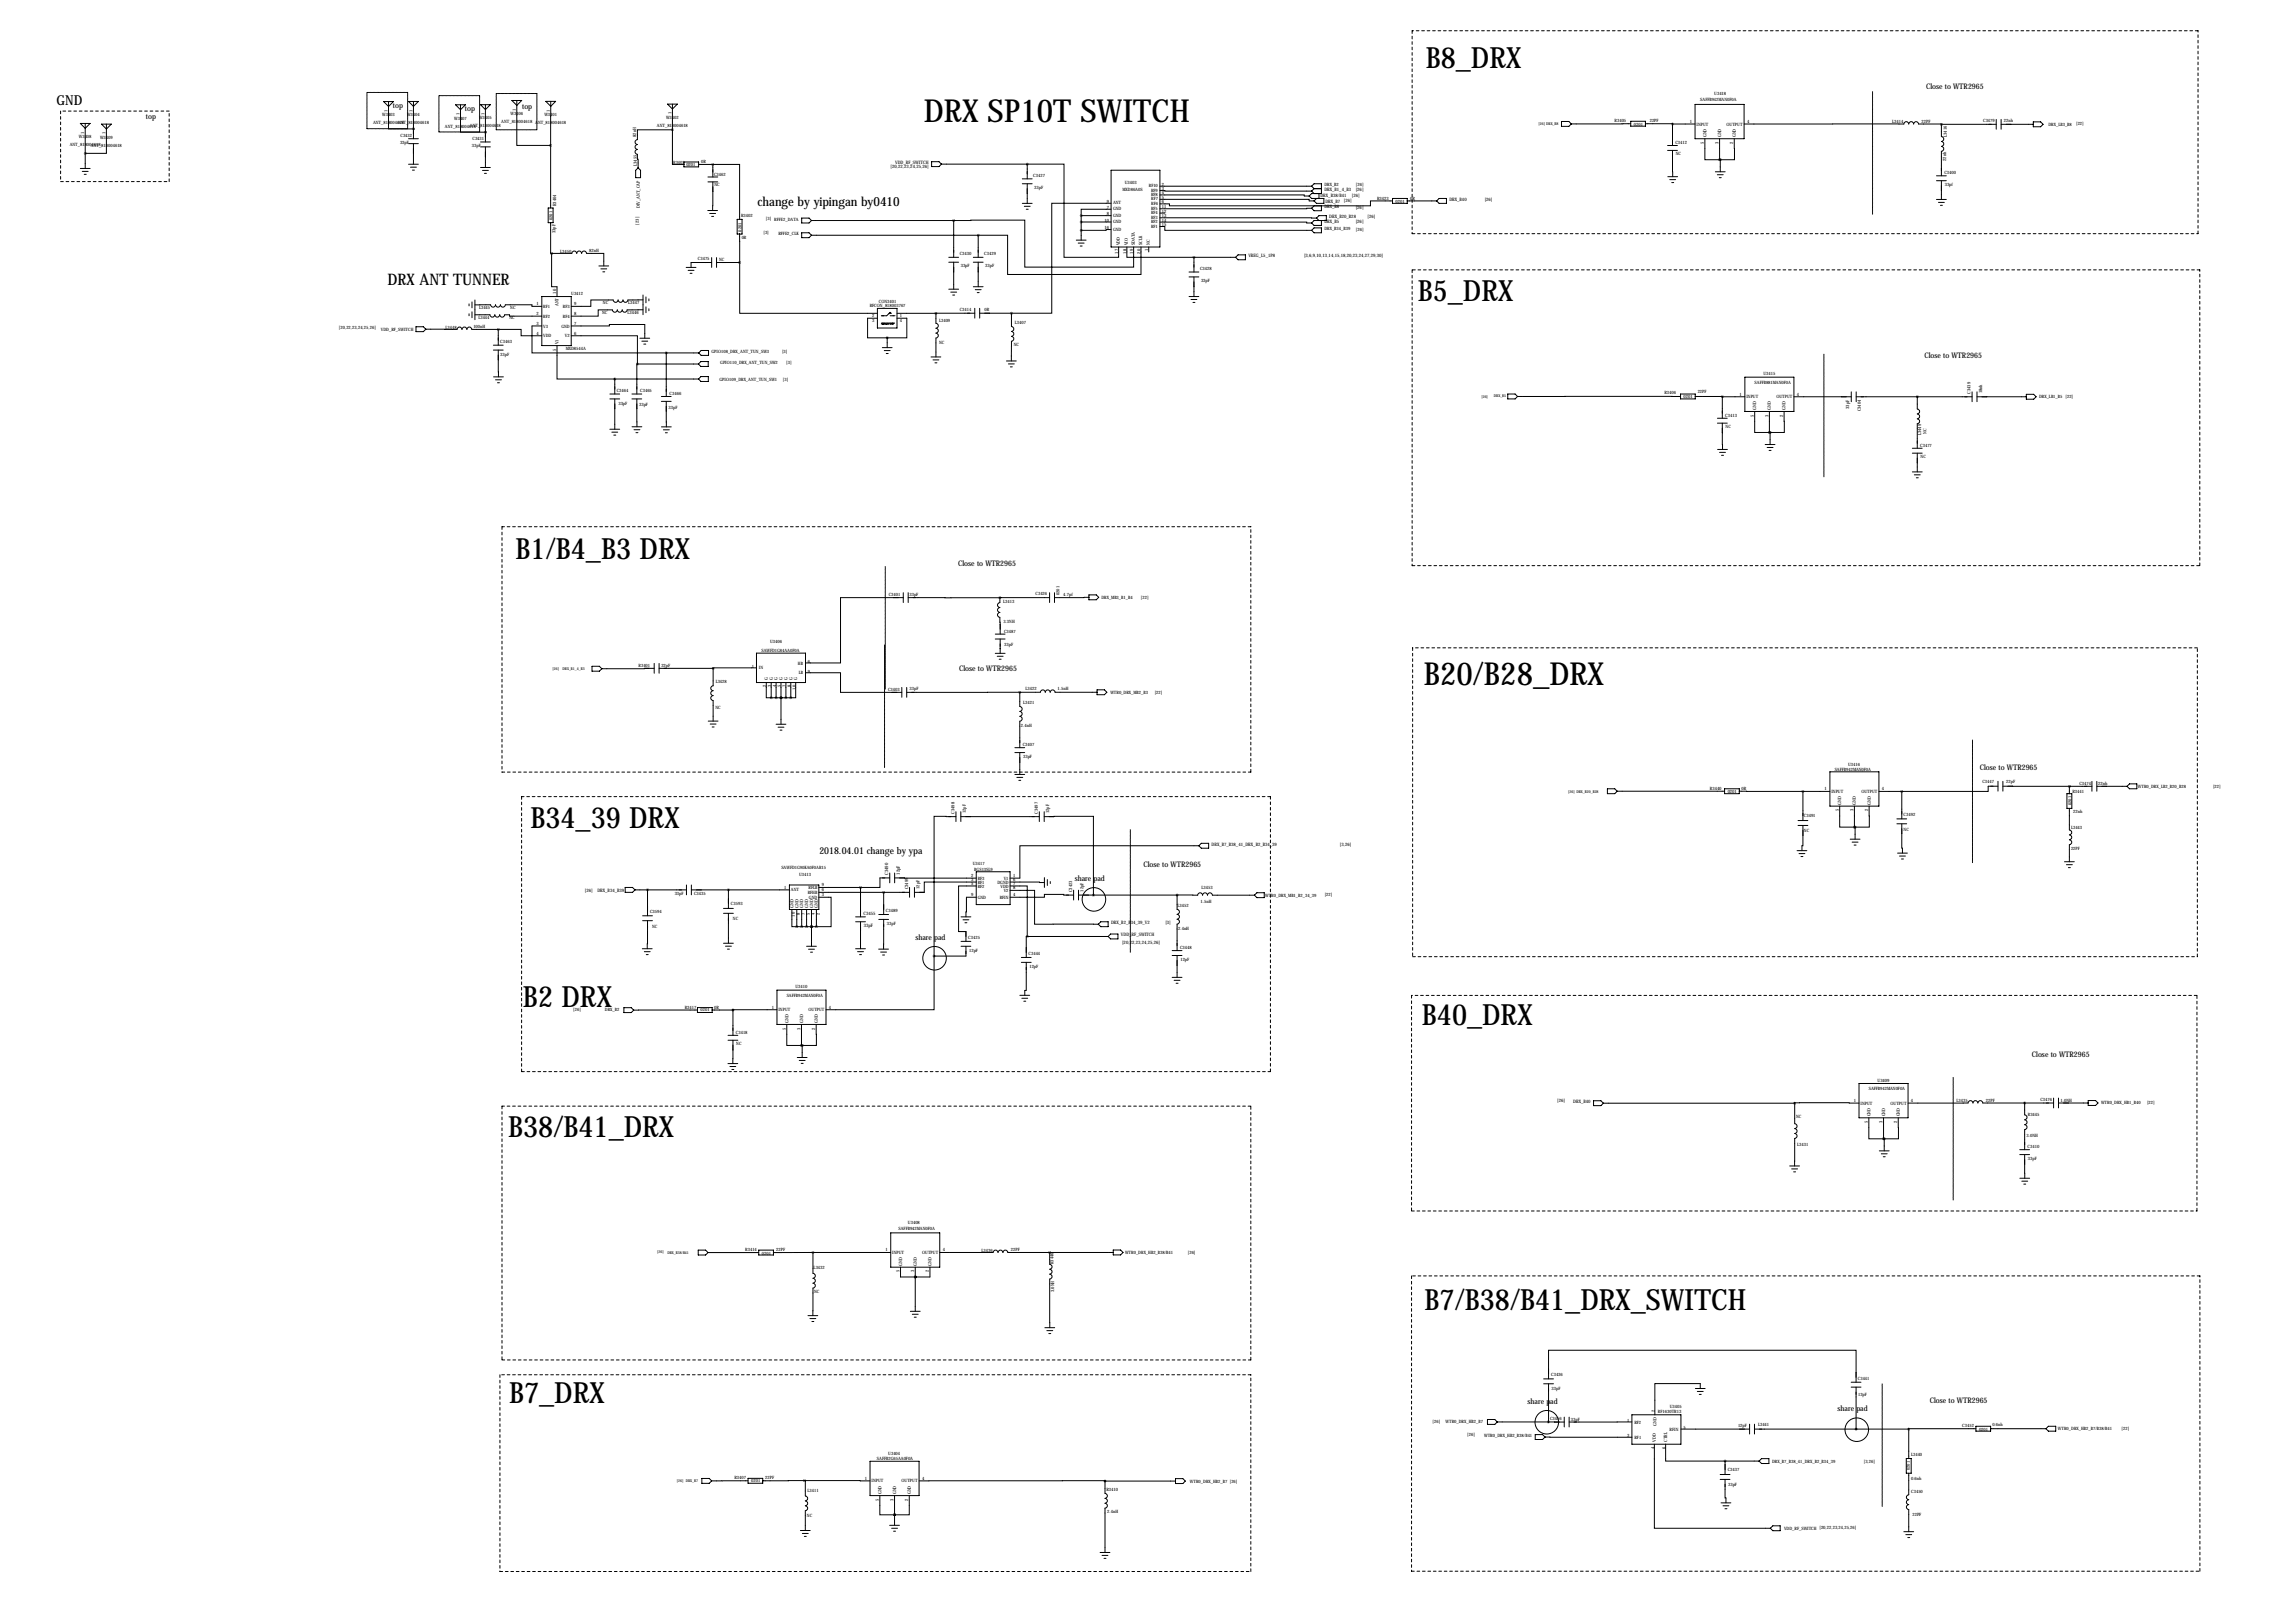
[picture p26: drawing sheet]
<svg xmlns="http://www.w3.org/2000/svg" width="1189mm" height="841mm" viewBox="0 0 1189 841" stroke-linecap="round" stroke-linejoin="round" font-family="sans-serif">
<defs><g id="words">
<g font-size="16.5">
<text x="479" y="63">DRX SP10T SWITCH</text>
<text x="738" y="355">B20/B28_DRX</text>
</g>
<g font-size="15.1">
<text x="739" y="35">B8_DRX</text>
<text x="734" y="156">B5_DRX</text>
<text x="267" y="290">B1/B4_B3 DRX</text>
<text x="275" y="429">B34_39 DRX</text>
<text x="271" y="521">B2 DRX</text>
<text x="737" y="531">B40_DRX</text>
<text x="263" y="589">B38/B41_DRX</text>
<text x="738" y="679">B7/B38/B41_DRX_SWITCH</text>
<text x="264" y="727">B7_DRX</text>
</g>
<text font-size="8.2" x="201" y="148">DRX ANT TUNNER</text>
<text font-size="7.1" x="29" y="55">GND</text>
<text font-size="6.6" x="392" y="107">change by yipingan by0410</text>
<text font-size="4.9" x="424" y="442">2018.04.01 change by ypa</text>
<g font-size="4">
<text x="998" y="46">Close to WTR2965</text>
<text x="204" y="56">top</text>
<text x="241" y="57">top</text>
<text x="271" y="56">top</text>
<text x="76" y="62">top</text>
<text x="997" y="186">Close to WTR2965</text>
<text x="496" y="293">Close to WTR2965</text>
<text x="497" y="347">Close to WTR2965</text>
<text x="1026" y="399">Close to WTR2965</text>
<text x="592" y="449">Close to WTR2965</text>
<text x="557" y="456">share pad</text>
<text x="474" y="487">share pad</text>
<text x="1053" y="548">Close to WTR2965</text>
<text x="791" y="727">share pad</text>
<text x="952" y="731">share pad</text>
<text x="1000" y="727">Close to WTR2965</text>
</g>
<g font-size="2.4">
<text x="461" y="87">[20,22,23,24,25,26]</text>
<text x="464" y="85">VDD_RF_SWITCH</text>
<text x="686" y="99">DRX_B1_4_B3</text>
<text x="702" y="99">[26]</text>
<text x="684" y="102">DRX_B38/B41</text>
<text x="686" y="108">DRX_B8</text>
<text x="687" y="105">DRX_B7 [26]</text>
<text x="700" y="102">[26]</text>
<text x="751" y="104">DRX_B40</text>
<text x="769" y="104">[26]</text>
<text x="689" y="113">DRX_B20_B28</text>
<text x="702" y="108">[26]</text>
<text x="708" y="113">[26]</text>
<text x="686" y="115">DRX_B5</text>
<text x="702" y="116">[26]</text>
<text x="647" y="133">VREG_L5_1P8</text>
<text x="676" y="133">[3,6,9,10,13,14,15,18,20,23,24,27,29,30]</text>
<text x="694" y="438">[3,26]</text>
<text x="628" y="438">DRX_B7_B38_41_DRX_B2_B34_39</text>
<text x="460" y="453" transform="rotate(-90 460 453)">C3490</text>
<text x="466" y="453" transform="rotate(-90 466 453)">12pF</text>
<text x="303" y="462">[26]</text>
<text x="309" y="462">DRX_B34_B39</text>
<text x="447" y="474">C3455</text>
<text x="576" y="479">DRX_B2_B34_39_V2</text>
<text x="604" y="478">[3]</text>
<text x="447" y="480">33pF</text>
<text x="581" y="485">VDD_RF_SWITCH</text>
<text x="581" y="489">[20,22,23,24,25,26]</text>
<text x="807" y="571">[26]</text>
<text x="815" y="571">DRX_B40</text>
</g>
<g font-size="2.3">
<text x="881" y="52">SAFFB942MAN0F0A</text>
<text x="888" y="49">U3418</text>
<text x="201" y="58" transform="rotate(-90 201 58)">1</text>
<text x="214" y="58" transform="rotate(-90 214 58)">1</text>
<text x="238" y="60" transform="rotate(-90 238 60)">1</text>
<text x="251" y="59" transform="rotate(-90 251 59)">1</text>
<text x="264" y="60">W3406</text>
<text x="267" y="57" transform="rotate(-90 267 57)">1</text>
<text x="285" y="58" transform="rotate(-90 285 58)">1</text>
<text x="348" y="59" transform="rotate(-90 348 59)">1</text>
<text x="193" y="64">ANT_818004618</text>
<text x="198" y="60">W3403</text>
<text x="206" y="64">ANT_818004618</text>
<text x="211" y="60">W3404</text>
<text x="235" y="62">W3407</text>
<text x="248" y="62">W3405</text>
<text x="260" y="64">ANT_818004618 ANT_818004618</text>
<text x="282" y="60">W3401</text>
<text x="340" y="66">ANT_818004618</text>
<text x="345" y="62">W3402</text>
<text x="836" y="63">R3405</text>
<text x="846" y="65">0201</text>
<text x="855" y="63">22PF</text>
<text x="875" y="64">1</text>
<text x="879" y="65">INPUT</text>
<text x="894" y="65">OUTPUT</text>
<text x="905" y="64">4</text>
<text x="980" y="64">L3414</text>
<text x="995" y="64">22PF</text>
<text x="1027" y="63">C3479</text>
<text x="1038" y="63">22nh</text>
<text x="1061" y="65">DRX_LB3_B8</text>
<text x="1075" y="65">[22]</text>
<text x="41" y="72">W3408</text>
<text x="44" y="69" transform="rotate(-90 44 69)">1</text>
<text x="52" y="72">W3409</text>
<text x="55" y="70" transform="rotate(-90 55 70)">1</text>
<text x="207" y="71">C3432</text>
<text x="231" y="66">ANT_818004618</text>
<text x="243" y="66">ANT_818004618</text>
<text x="330" y="71" transform="rotate(-90 330 71)">82nH</text>
<text x="884" y="71" transform="rotate(-90 884 71)">GND</text>
<text x="892" y="71" transform="rotate(-90 892 71)">GND</text>
<text x="899" y="71" transform="rotate(-90 899 71)">GND</text>
<text x="1008" y="71" transform="rotate(-90 1008 71)">L3416</text>
<text x="36" y="76">ANT_818004618</text>
<text x="47" y="76">ANT_818004618</text>
<text x="207" y="74">33pF</text>
<text x="245" y="76">33pF</text>
<text x="245" y="73">C3431</text>
<text x="868" y="75">C3412</text>
<text x="883" y="75" transform="rotate(-90 883 75)">5</text>
<text x="890" y="75" transform="rotate(-90 890 75)">3</text>
<text x="898" y="75" transform="rotate(-90 898 75)">2</text>
<text x="868" y="81">NC</text>
<text x="1008" y="83" transform="rotate(-90 1008 83)">22nh</text>
<text x="330" y="86" transform="rotate(-90 330 86)">L3455</text>
<text x="349" y="85">R3403</text>
<text x="356" y="86">0201</text>
<text x="363" y="85">0R</text>
<text x="370" y="91">C3462</text>
<text x="535" y="91">C3427</text>
<text x="583" y="95">U3403</text>
<text x="1007" y="90">C3400</text>
<text x="370" y="96">NC</text>
<text x="536" y="98">33pF</text>
<text x="582" y="99">MXD86A0S</text>
<text x="595" y="97">RF10</text>
<text x="596" y="102">RF8</text>
<text x="596" y="99">RF9</text>
<text x="602" y="101">4</text>
<text x="602" y="98">3</text>
<text x="602" y="96">2</text>
<text x="686" y="96">DRX_B2</text>
<text x="702" y="97">[26]</text>
<text x="1007" y="96">33pf</text>
<text x="288" y="107" transform="rotate(-90 288 107)">R3404</text>
<text x="331" y="108" transform="rotate(-90 331 108)">DIV_ANT_CAP</text>
<text x="573" y="105">9</text>
<text x="577" y="106">ANT</text>
<text x="596" y="106">RF6</text>
<text x="596" y="104">RF7</text>
<text x="602" y="108">11</text>
<text x="602" y="105">6</text>
<text x="602" y="103">5</text>
<text x="713" y="103">R3423</text>
<text x="723" y="105">0201</text>
<text x="731" y="104">0R</text>
<text x="384" y="113">R3402</text>
<text x="397" y="114">[3] RFFE2_DATA</text>
<text x="573" y="108">7</text>
<text x="573" y="111">8</text>
<text x="577" y="109">GND</text>
<text x="577" y="112">GND</text>
<text x="596" y="113">RF3</text>
<text x="596" y="111">RF4</text>
<text x="596" y="109">RF5</text>
<text x="602" y="113">13</text>
<text x="602" y="110">12</text>
<text x="286" y="114" transform="rotate(-90 286 114)">0201</text>
<text x="331" y="116" transform="rotate(-90 331 116)">[23]</text>
<text x="384" y="120" transform="rotate(-90 384 120)">0201</text>
<text x="572" y="115">10</text>
<text x="572" y="119">16</text>
<text x="577" y="116">GND</text>
<text x="577" y="119">GND</text>
<text x="596" y="118">RF1</text>
<text x="596" y="116">RF2</text>
<text x="602" y="117">15</text>
<text x="602" y="115">14</text>
<text x="686" y="119">DRX_B34_B39</text>
<text x="702" y="119">[26]</text>
<text x="288" y="121" transform="rotate(-90 288 121)">33pF</text>
<text x="384" y="124">0R</text>
<text x="396" y="121">[3]</text>
<text x="403" y="122">RFFE2_CLK</text>
<text x="290" y="131">L3450</text>
<text x="305" y="131">82nH</text>
<text x="579" y="131" transform="rotate(-90 579 131)">17</text>
<text x="580" y="127" transform="rotate(-90 580 127)">VDD</text>
<text x="583" y="131" transform="rotate(-90 583 131)">18</text>
<text x="584" y="127" transform="rotate(-90 584 127)">VIO</text>
<text x="587" y="131" transform="rotate(-90 587 131)">19</text>
<text x="588" y="127" transform="rotate(-90 588 127)">SDATA</text>
<text x="591" y="131" transform="rotate(-90 591 131)">20</text>
<text x="592" y="127" transform="rotate(-90 592 127)">SCLK</text>
<text x="595" y="130" transform="rotate(-90 595 130)">1</text>
<text x="596" y="127" transform="rotate(-90 596 127)">NC</text>
<text x="362" y="135">C3475</text>
<text x="372" y="135">NC</text>
<text x="497" y="132">C3430</text>
<text x="510" y="132">C3429</text>
<text x="498" y="138">33pF</text>
<text x="510" y="138">33pF</text>
<text x="622" y="140">C3428</text>
<text x="622" y="146">33pF</text>
<text x="288" y="152" transform="rotate(-90 288 152)">10</text>
<text x="296" y="153">U3412</text>
<text x="248" y="160">L3445</text>
<text x="264" y="160">NC</text>
<text x="278" y="158">1</text>
<text x="281" y="159">RF1</text>
<text x="289" y="159" transform="rotate(-90 289 159)">ANT</text>
<text x="292" y="159">RF3</text>
<text x="297" y="158">9</text>
<text x="312" y="158">NC</text>
<text x="325" y="157">L3447</text>
<text x="451" y="159">RFCON_818003767</text>
<text x="455" y="157">CON3401</text>
<text x="497" y="161">C3414</text>
<text x="510" y="161">0R</text>
<text x="248" y="165">L3444</text>
<text x="264" y="165">NC</text>
<text x="278" y="163">2</text>
<text x="281" y="165">RF2</text>
<text x="292" y="165">RF4</text>
<text x="297" y="163">8</text>
<text x="312" y="163">NC</text>
<text x="325" y="162">L3446</text>
<text x="452" y="167">3</text>
<text x="452" y="164">2</text>
<text x="466" y="167">4</text>
<text x="466" y="164">1</text>
<text x="486" y="167">L3409</text>
<text x="526" y="168">L3407</text>
<text x="176" y="171">[20,22,23,24,25,26]</text>
<text x="197" y="172">VDD_RF_SWITCH</text>
<text x="231" y="170">L3448</text>
<text x="245" y="170">100nH</text>
<text x="278" y="168">3</text>
<text x="278" y="173">4</text>
<text x="281" y="170">V3</text>
<text x="291" y="170">GND</text>
<text x="297" y="168">7</text>
<text x="297" y="173">6</text>
<text x="259" y="178">C3463</text>
<text x="281" y="175">VDD</text>
<text x="289" y="178" transform="rotate(-90 289 178)">V1</text>
<text x="293" y="175">V2</text>
<text x="486" y="178">NC</text>
<text x="525" y="179">NC</text>
<text x="259" y="185">33pF</text>
<text x="288" y="182" transform="rotate(-90 288 182)">5</text>
<text x="293" y="181">MXD8544A</text>
<text x="369" y="183">GPIO108_DRX_ANT_TUN_SW3</text>
<text x="405" y="183">[3]</text>
<text x="373" y="189">GPIO110_DRX_ANT_TUN_SW2</text>
<text x="407" y="189">[3]</text>
<text x="373" y="197">GPIO109_DRX_ANT_TUN_SW1</text>
<text x="406" y="197">[3]</text>
<text x="913" y="194">U3415</text>
<text x="319" y="203">C3464</text>
<text x="332" y="203">C3465</text>
<text x="879" y="204">22PF</text>
<text x="909" y="199">SAFFB881MAN0F0A</text>
<text x="1021" y="204" transform="rotate(-90 1021 204)">C3439</text>
<text x="1027" y="204" transform="rotate(-90 1027 204)">18nh</text>
<text x="320" y="210">33pF</text>
<text x="347" y="204">C3466</text>
<text x="862" y="204">R3406</text>
<text x="872" y="206">0201</text>
<text x="901" y="205">1</text>
<text x="905" y="206">INPUT</text>
<text x="920" y="206">OUTPUT</text>
<text x="931" y="205">4</text>
<text x="1056" y="206">DRX_LB1_B5 [22]</text>
<text x="331" y="210">33pF</text>
<text x="346" y="212">33pF</text>
<text x="894" y="216">C3413</text>
<text x="908" y="216" transform="rotate(-90 908 216)">5</text>
<text x="910" y="212" transform="rotate(-90 910 212)">GND</text>
<text x="916" y="216" transform="rotate(-90 916 216)">3</text>
<text x="917" y="212" transform="rotate(-90 917 212)">GND</text>
<text x="924" y="216" transform="rotate(-90 924 216)">2</text>
<text x="925" y="212" transform="rotate(-90 925 212)">GND</text>
<text x="958" y="212" transform="rotate(-90 958 212)">33pF</text>
<text x="964" y="213" transform="rotate(-90 964 213)">C3404</text>
<text x="894" y="222">NC</text>
<text x="995" y="225" transform="rotate(-90 995 225)">L3449</text>
<text x="998" y="225" transform="rotate(-90 998 225)">NC</text>
<text x="995" y="231">C3477</text>
<text x="995" y="237">NC</text>
<text x="460" y="309">C3401</text>
<text x="471" y="309">33pF</text>
<text x="536" y="308">C3426</text>
<text x="549" y="308" transform="rotate(-90 549 308)">0201</text>
<text x="551" y="309">4.7pf</text>
<text x="571" y="310">DRX_MB3_B1_B4</text>
<text x="591" y="310">[22]</text>
<text x="520" y="312">L3413</text>
<text x="520" y="323">3.3NH</text>
<text x="520" y="328">C3487</text>
<text x="399" y="333">U3406</text>
<text x="520" y="335">33pF</text>
<text x="394" y="338">SAWFD1G84AA0F0A</text>
<text x="331" y="345">R3401</text>
<text x="343" y="346">22pF</text>
<text x="389" y="346">1</text>
<text x="393" y="347">IN</text>
<text x="413" y="344">HB</text>
<text x="419" y="343">6</text>
<text x="398" y="352" transform="rotate(-90 398 352)">G</text>
<text x="400" y="352" transform="rotate(-90 400 352)">G</text>
<text x="403" y="352" transform="rotate(-90 403 352)">G</text>
<text x="405" y="352" transform="rotate(-90 405 352)">G</text>
<text x="408" y="352" transform="rotate(-90 408 352)">G</text>
<text x="410" y="352" transform="rotate(-90 410 352)">G</text>
<text x="413" y="352" transform="rotate(-90 413 352)">G</text>
<text x="414" y="349">LB</text>
<text x="419" y="348">9</text>
<text x="371" y="354">L3428</text>
<text x="397" y="356" transform="rotate(-90 397 356)">2</text>
<text x="399" y="356" transform="rotate(-90 399 356)">3</text>
<text x="402" y="356" transform="rotate(-90 402 356)">4</text>
<text x="405" y="356" transform="rotate(-90 405 356)">5</text>
<text x="407" y="356" transform="rotate(-90 407 356)">7</text>
<text x="410" y="356" transform="rotate(-90 410 356)">8</text>
<text x="412" y="357" transform="rotate(-90 412 357)">10</text>
<text x="460" y="358">C3403</text>
<text x="471" y="357">33pF</text>
<text x="531" y="357">L3422</text>
<text x="548" y="357">1.5nH</text>
<text x="575" y="359">WTR0_DRX_MB2_B3</text>
<text x="598" y="359">[22]</text>
<text x="530" y="365">L3421</text>
<text x="371" y="367">NC</text>
<text x="529" y="376">2.4nH</text>
<text x="530" y="387">C3407</text>
<text x="530" y="392">33pF</text>
<text x="950" y="399">SAFFB942MAN0F0A</text>
<text x="957" y="397">U3416</text>
<text x="1027" y="406">C3447</text>
<text x="1039" y="406">22pF</text>
<text x="1077" y="406">C3474</text>
<text x="1087" y="407">22nh</text>
<text x="1146" y="408">[22]</text>
<text x="886" y="409">R3440</text>
<text x="895" y="411">0201</text>
<text x="902" y="409">0R</text>
<text x="945" y="409">1</text>
<text x="949" y="411">INPUT</text>
<text x="964" y="411">OUTPUT</text>
<text x="975" y="409">4</text>
<text x="1074" y="411">R3441</text>
<text x="1107" y="408">WTR0_DRX_LB2_B20_B28</text>
<text x="954" y="417" transform="rotate(-90 954 417)">GND</text>
<text x="961" y="417" transform="rotate(-90 961 417)">GND</text>
<text x="969" y="417" transform="rotate(-90 969 417)">GND</text>
<text x="1073" y="417" transform="rotate(-90 1073 417)">0201</text>
<text x="494" y="421" transform="rotate(-90 494 421)">C3498</text>
<text x="500" y="421" transform="rotate(-90 500 421)">12pF</text>
<text x="538" y="421" transform="rotate(-90 538 421)">C3497</text>
<text x="544" y="421" transform="rotate(-90 544 421)">12pF</text>
<text x="934" y="423">C3491</text>
<text x="953" y="420" transform="rotate(-90 953 420)">5</text>
<text x="960" y="420" transform="rotate(-90 960 420)">3</text>
<text x="968" y="420" transform="rotate(-90 968 420)">2</text>
<text x="986" y="423">C3492</text>
<text x="1074" y="421">22nh</text>
<text x="934" y="431">NC</text>
<text x="986" y="430">NC</text>
<text x="1073" y="429">L3443</text>
<text x="1073" y="440">22PF</text>
<text x="504" y="448">U3417</text>
<text x="405" y="450">SAWFD1G90KA0F0AR15</text>
<text x="414" y="454">U3413</text>
<text x="503" y="454">2</text>
<text x="505" y="451">BGS13SL9</text>
<text x="506" y="456">RF3</text>
<text x="520" y="456">V1</text>
<text x="525" y="454">1</text>
<text x="406" y="460">1</text>
<text x="410" y="462">ANT</text>
<text x="419" y="460">RFLB</text>
<text x="426" y="459">9</text>
<text x="426" y="462">6</text>
<text x="470" y="461" transform="rotate(-90 470 461)">C3499</text>
<text x="476" y="460" transform="rotate(-90 476 460)">12pF</text>
<text x="503" y="458">5</text>
<text x="503" y="456">3</text>
<text x="506" y="460">RF2</text>
<text x="506" y="458">RF1</text>
<text x="517" y="458">DGND</text>
<text x="518" y="460">VDD</text>
<text x="520" y="462">V2</text>
<text x="525" y="456">6</text>
<text x="525" y="458">7</text>
<text x="525" y="461">8</text>
<text x="561" y="462" transform="rotate(-90 561 462)">12pF</text>
<text x="622" y="460">L3453</text>
<text x="350" y="464">33pF</text>
<text x="360" y="464">C3435</text>
<text x="418" y="463">RFHB</text>
<text x="419" y="466">GND</text>
<text x="426" y="464">3</text>
<text x="503" y="464">9</text>
<text x="506" y="466">GND</text>
<text x="518" y="466">RFIN</text>
<text x="525" y="464">4</text>
<text x="555" y="462" transform="rotate(-90 555 462)">C3423</text>
<text x="622" y="468">1.5nH</text>
<text x="655" y="465">WTR0_DRX_MB1_B2_34_39</text>
<text x="686" y="464">[22]</text>
<text x="337" y="473">C3594</text>
<text x="379" y="469">C3593</text>
<text x="411" y="470" transform="rotate(-90 411 470)">GND</text>
<text x="414" y="470" transform="rotate(-90 414 470)">GND</text>
<text x="414" y="474" transform="rotate(-90 414 474)">8</text>
<text x="416" y="470" transform="rotate(-90 416 470)">GND</text>
<text x="417" y="474" transform="rotate(-90 417 474)">7</text>
<text x="419" y="470" transform="rotate(-90 419 470)">GND</text>
<text x="419" y="474" transform="rotate(-90 419 474)">5</text>
<text x="421" y="470" transform="rotate(-90 421 470)">GND</text>
<text x="422" y="474" transform="rotate(-90 422 474)">4</text>
<text x="424" y="470" transform="rotate(-90 424 470)">GND</text>
<text x="425" y="474" transform="rotate(-90 425 474)">2</text>
<text x="459" y="473">C3489</text>
<text x="610" y="470">L3452</text>
<text x="380" y="477">NC</text>
<text x="412" y="475" transform="rotate(-90 412 475)">10</text>
<text x="459" y="479">33pF</text>
<text x="338" y="481">NC</text>
<text x="610" y="481">2.4nH</text>
<text x="502" y="486">C3425</text>
<text x="611" y="492">C3448</text>
<text x="502" y="493">12pF</text>
<text x="533" y="495">C3444</text>
<text x="611" y="498">12pF</text>
<text x="533" y="501">12pF</text>
<text x="412" y="512">U3410</text>
<text x="408" y="516">SAFFB942MAN0F0A</text>
<text x="297" y="524">[26]</text>
<text x="313" y="524">DRX_B2</text>
<text x="355" y="523">R3417</text>
<text x="363" y="524">0201</text>
<text x="370" y="523">0R</text>
<text x="400" y="523">1</text>
<text x="403" y="524">INPUT</text>
<text x="419" y="524">OUTPUT</text>
<text x="429" y="523">4</text>
<text x="407" y="533" transform="rotate(-90 407 533)">5</text>
<text x="408" y="530" transform="rotate(-90 408 530)">GND</text>
<text x="415" y="533" transform="rotate(-90 415 533)">3</text>
<text x="416" y="530" transform="rotate(-90 416 530)">GND</text>
<text x="422" y="533" transform="rotate(-90 422 533)">2</text>
<text x="424" y="530" transform="rotate(-90 424 530)">GND</text>
<text x="381" y="536">C3418</text>
<text x="381" y="541">NC</text>
<text x="973" y="560">U3409</text>
<text x="968" y="565">SAFFB942MAN0F0A</text>
<text x="960" y="571">1</text>
<text x="964" y="572">INPUT</text>
<text x="979" y="572">OUTPUT</text>
<text x="990" y="571">4</text>
<text x="1014" y="571">L3435</text>
<text x="1029" y="571">22PF</text>
<text x="1057" y="570">C3476</text>
<text x="1067" y="571">1.0NH</text>
<text x="1088" y="572">WTR0_DRX_HB1_B40</text>
<text x="1112" y="572">[22]</text>
<text x="930" y="579">NC</text>
<text x="968" y="582" transform="rotate(-90 968 582)">5</text>
<text x="969" y="578" transform="rotate(-90 969 578)">GND</text>
<text x="975" y="582" transform="rotate(-90 975 582)">3</text>
<text x="977" y="578" transform="rotate(-90 977 578)">GND</text>
<text x="983" y="582" transform="rotate(-90 983 582)">2</text>
<text x="984" y="578" transform="rotate(-90 984 578)">GND</text>
<text x="1050" y="578">R3445</text>
<text x="931" y="594">L3431</text>
<text x="1050" y="589">3.0NH</text>
<text x="1050" y="595">C3410</text>
<text x="1051" y="601">33pF</text>
<text x="470" y="634">U3408</text>
<text x="465" y="637">SAFFB942MAN0F0A</text>
<text x="386" y="648">R3414</text>
<text x="402" y="648">22PF</text>
<text x="395" y="650">0201</text>
<text x="459" y="648">1</text>
<text x="462" y="650">INPUT</text>
<text x="478" y="650">OUTPUT</text>
<text x="488" y="648">4</text>
<text x="508" y="648">L3436</text>
<text x="524" y="648">22PF</text>
<text x="583" y="650">WTR0_DRX_HB2_B38/B41</text>
<text x="615" y="650">[26]</text>
<text x="421" y="657">L3432</text>
<text x="466" y="659" transform="rotate(-90 466 659)">5</text>
<text x="467" y="656" transform="rotate(-90 467 656)">GND</text>
<text x="474" y="659" transform="rotate(-90 474 659)">3</text>
<text x="475" y="656" transform="rotate(-90 475 656)">GND</text>
<text x="481" y="659" transform="rotate(-90 481 659)">2</text>
<text x="483" y="656" transform="rotate(-90 483 656)">GND</text>
<text x="546" y="655" transform="rotate(-90 546 655)">R3446</text>
<text x="422" y="670">NC</text>
<text x="546" y="669" transform="rotate(-90 546 669)">3.0NH</text>
<text x="804" y="712">C3436</text>
<text x="962" y="715">C3441</text>
<text x="804" y="720">33pF</text>
<text x="963" y="723">12pF</text>
<text x="857" y="732" transform="rotate(-90 857 732)">2</text>
<text x="865" y="730">U3405</text>
<text x="742" y="737">[26]</text>
<text x="749" y="737">WTR0_DRX_HB2_B7</text>
<text x="803" y="735">C3456</text>
<text x="814" y="736">33pF</text>
<text x="843" y="737">1</text>
<text x="847" y="737">RF2</text>
<text x="859" y="732">RF1630TR13</text>
<text x="760" y="744">[26]</text>
<text x="858" y="738" transform="rotate(-90 858 738)">GND</text>
<text x="865" y="741">RFIN</text>
<text x="872" y="740">5</text>
<text x="900" y="739">12pF</text>
<text x="911" y="739">L3441</text>
<text x="1017" y="739">C3452</text>
<text x="1025" y="741">0201</text>
<text x="1032" y="739">0.6nh</text>
<text x="1066" y="741">WTR0_DRX_HB2_B7/B38/B41</text>
<text x="1099" y="741">[22]</text>
<text x="769" y="744">WTR0_DRX_HB2_B38/B41</text>
<text x="843" y="744">3</text>
<text x="847" y="745">RF1</text>
<text x="858" y="747" transform="rotate(-90 858 747)">VDD</text>
<text x="864" y="747" transform="rotate(-90 864 747)">CTRL</text>
<text x="460" y="754">U3404</text>
<text x="857" y="751" transform="rotate(-90 857 751)">4</text>
<text x="863" y="750" transform="rotate(-90 863 750)">6</text>
<text x="990" y="754">L3440</text>
<text x="454" y="756">SAFFB2G65AA0F0A</text>
<text x="918" y="758">DRX_B7_B38_41_DRX_B2_B34_39</text>
<text x="965" y="758">[3,26]</text>
<text x="989" y="761" transform="rotate(-90 989 761)">0201</text>
<text x="380" y="766">R3407</text>
<text x="389" y="768">0201</text>
<text x="396" y="766">22PF</text>
<text x="448" y="767">1</text>
<text x="451" y="768">INPUT</text>
<text x="467" y="768">OUTPUT</text>
<text x="478" y="767">4</text>
<text x="895" y="762">C3437</text>
<text x="990" y="766">0.6nh</text>
<text x="418" y="773">L3411</text>
<text x="457" y="774" transform="rotate(-90 457 774)">GND</text>
<text x="464" y="774" transform="rotate(-90 464 774)">GND</text>
<text x="472" y="774" transform="rotate(-90 472 774)">GND</text>
<text x="573" y="772">R3410</text>
<text x="616" y="768">WTR0_DRX_HB2_B7 [26]</text>
<text x="895" y="770">33pF</text>
<text x="990" y="773">C3450</text>
<text x="455" y="777" transform="rotate(-90 455 777)">5</text>
<text x="463" y="777" transform="rotate(-90 463 777)">3</text>
<text x="471" y="777" transform="rotate(-90 471 777)">2</text>
<text x="418" y="786">NC</text>
<text x="574" y="784">2.4nH</text>
<text x="991" y="785">22PF</text>
<text x="924" y="792">VDD_RF_SWITCH [20,22,23,24,25,26]</text>
</g>
<g font-size="2">
<text x="797" y="65">[26] DRX_B8</text>
<text x="767" y="206">[26]</text>
<text x="774" y="206">DRX_B5</text>
<text x="286" y="347">[26]</text>
<text x="291" y="347">DRX_B1_4_B3</text>
<text x="812" y="411">[26] DRX_B20_B28</text>
<text x="340" y="649">[26]</text>
<text x="346" y="649">DRX_B38/B41</text>
<text x="351" y="768">[26] DRX_B7</text>
</g>
</g></defs>
<g fill="none" stroke="#000" stroke-width=".52" stroke-dasharray=".4 .4">
<path d="M190 48v19M211 48h-21M227 50v18M248 50h-21M257 48v19M278 48h-21M970 47v64M190 67h21M211 67v-19M227 68h21M248 68v-18M257 67h21"/>
<path d="M278 67v-19M945 183v64M459 293v64M458 334v64M586 430v63M1022 447v-64M1012 558v64M975 717v63"/>
</g>
<g fill="none" stroke="#000" stroke-width=".52">
<path d="M199 53h5l-3 2zM201 53v14h13M212 53h5l-3 2zM214 53v19M236 54h5l-2 3zM239 54v14h12M249 54h5l-3 3zM251 54v20M265 52h5l-2 3zM268 52v23h17M283 53h5l-3 2zM285 53v22"/>
<path d="M346 54h5l-3 2zM348 54v13M878 54h25v18h-25zM42 64h5l-3 2zM44 64v23M53 64h5l-3 3zM55 64v15h-11M212 72h5M212 74h5M214 67h.1M214 74v11M249 74h5"/>
<path d="M249 76h5M251 68h.1M251 76v11M285 75v33M348 67h-18v5a1.3 1.3 0 0 0-1 2 1.3 1.3 0 0 0 1 1 1.3 1.3 0 0 0-1 1 1.3 1.3 0 0 0 1 1 1.3 1.3 0 0 0-1 2 1.3 1.3 0 0 0 1 1l1 7M348 67v18h6M809 63h4l1 1-1 1h-4zM845 64h-31M845 63h7v2h-7zM852 64h14M864 75h5M864 78h5"/>
<path d="M866 78v14M866 64v11M866 64h12M883 72v11h8M891 72v11M898 72v11h-7M903 64h83a1.3 1.3 0 0 1 2-1 1.3 1.3 0 0 1 1 1 1.3 1.3 0 0 1 1-1 1.3 1.3 0 0 1 1 1 1.3 1.3 0 0 1 2-1 1.3 1.3 0 0 1 1 1h12M1006 64v7M1006 64h28M1006 76a1.3 1.3 0 0 1 1 1 1.3 1.3 0 0 1-1 1v13M1006 73a1.3 1.3 0 0 1 1 2 1.3 1.3 0 0 1-1 1M1006 71a1.3 1.3 0 0 1 1 1 1.3 1.3 0 0 1-1 1"/>
<path d="M1034 62v5M1037 64h16M1037 62v5M1053 63h4l1 1-1 2h-4zM42 87h5M43 89h3M44 90h1M212 85h5M213 87h3M214 88h1M249 87h5M250 88h3"/>
<path d="M251 90h1M331 87l1 1v4h-3v-4zM354 84h8v2h-8zM362 85h7M367 92h5M367 94h5M369 94v15M369 85h14v29M369 85v7M483 84h3l2 1-2 1h-3zM488 85h44M530 93h5"/>
<path d="M530 95h5M532 85h19v48h28v-5M532 85v8M532 95v10M576 88h25v40h-25zM601 99h78M601 96h78M679 96l2-1h4v5h-6l-1 2M679 99l2 1M679 96l2 2M681 98h4M681 98l-2 1"/>
<path d="M864 92h5M865 93h3M866 95h1M889 89h5M890 91h3M891 92h1M891 83h.1M891 83v6M1003 91h5M1003 94h5M1006 94v9M284 108h3v7h-3z"/>
<path d="M285 115v16h1M367 109h5M368 111h3M369 112h1M382 114h2v7h-2zM415 113h4l1 1-1 1h-4zM420 114h74M494 114h37v24h56v-10M494 114v19M530 105h5M531 107h3M532 108h1"/>
<path d="M560 115h16M560 112h16M560 112v12M576 105h-31v57h-21M576 108h-16v4M576 119h-16M601 101h75v1h2M601 117h2v2h76M601 115h76h2M601 113h81M601 110h2M601 103h77v1h3"/>
<path d="M678 102l1 1h7v2h-4l-1-1M679 108h-78M679 119l2-1h4v3h-4zM681 107h4v2h-4l-2-1zM682 113l1-1h4v2h-6l-2 1M682 103l-1 1M682 113l1 1M683 100v3M685 114v3h-4l-2-2M721 104h-11v3h-104v-1h-5M721 103h8v2h-8zM729 104h15"/>
<path d="M745 103h4v2h-4l-1-1zM1003 103h5M1004 105h3M1005 106h1M286 131h10a1.3 1.3 0 0 1 1-1 1.3 1.3 0 0 1 2 1 1.3 1.3 0 0 1 1-1 1.3 1.3 0 0 1 1 1 1.3 1.3 0 0 1 2-1 1.3 1.3 0 0 1 1 1h9v7M286 131v18h3v5M310 138h5M311 139h3M355 139h6M369 136h-11v3M369 133v6M371 136h12"/>
<path d="M371 133v6M383 121v15M383 136v26h72M415 121h4l1 1-1 1h-4zM420 122h87M491 133h6M491 136h6M494 136v14M504 133h5M504 136h5M507 122v11M507 122h15v20h69v-14"/>
<path d="M507 136v13M558 124h5M559 126h3M560 127h1M584 128v5h34M595 128v2M618 133v8M618 133h22M641 132h4v3h-4l-1-2zM243 157v1M245 156v3M246 158h8a1.3 1.3 0 0 0 1 1 1.3 1.3 0 0 0 2-1 1.3 1.3 0 0 0 1 1 1.3 1.3 0 0 0 1-1 1.3 1.3 0 0 0 2 1 1.3 1.3 0 0 0 1-1h14v1h5"/>
<path d="M246 155v11M281 154h15v25h-15zM312 141h1M333 155h-8a1.3 1.3 0 0 1-1 2 1.3 1.3 0 0 1-1-2 1.4 1.4 0 0 1-2 2 1.3 1.3 0 0 1-1-2 1.3 1.3 0 0 1-1 2 1.3 1.3 0 0 1-1-2h-12v4h-10M333 153v10M335 154v3M335 159v3M336 155v1M336 160v1M356 140h4M357 142h1M455 160h10v10h-10z"/>
<path d="M491 150h6M493 151h3M494 153h1M504 149h5M505 160v5M505 150h3M506 152h1M507 160v5M616 154h5M616 141h5M616 143h5M617 155h3"/>
<path d="M618 157h1M618 143v11M215 169h4l2 2-2 1h-4zM221 171h16a1.3 1.3 0 0 1 1-2 1.3 1.3 0 0 1 1 2 1.4 1.4 0 0 1 2-2 1.3 1.3 0 0 1 1 2 1.3 1.3 0 0 1 1-2 1.3 1.3 0 0 1 1 2h14M243 163v1M245 162v3M246 163h8a1.3 1.3 0 0 0 1 1 1.3 1.3 0 0 0 1-1 1.3 1.3 0 0 0 2 1 1.3 1.3 0 0 0 1-1 1.3 1.3 0 0 0 1 1 1.3 1.3 0 0 0 1-1h3v1h17M256 179h5M258 171h12v3h11M258 171v8M281 169h-5v14h69M289 179v17h29"/>
<path d="M296 169l38-1v7M296 174h34v15M331 175h6M332 177h4M333 160l-8 1a1.3 1.3 0 0 1-1 1 1.3 1.3 0 0 1-2-1 1.3 1.3 0 0 1-1 1 1.3 1.3 0 0 1-1-1 1.3 1.3 0 0 1-1 1 1.3 1.3 0 0 1-2-1h-7v3h-14M334 178h1M455 165h-6v10h11M457 167h6M457 167v1M458 167l-1 1M458 167v1M459 167l-1 1"/>
<path d="M460 175v5M460 167l-1 1M461 167l-1 1M461 162h.1M461 164h3M461 162v1M461 167v1M462 162h-1l-2 2h-2M462 167l-1 1M463 167l-1 1M465 165h5v10h-10M465 162h20"/>
<path d="M485 162v5a1.3 1.3 0 0 1 1 2 1.3 1.3 0 0 1-1 1 1.3 1.3 0 0 1 1 1 1.3 1.3 0 0 1-1 2 1.3 1.3 0 0 1 1 1 1.3 1.3 0 0 1-1 1v10M505 162h-20M507 162h17M524 162v7a1.3 1.3 0 0 1 1 1 1.3 1.3 0 0 1-1 2 1.3 1.3 0 0 1 1 1 1.3 1.3 0 0 1-1 1 1.3 1.3 0 0 1 1 1 1.3 1.3 0 0 1-1 2v10M256 181h5M256 195h5M257 197h3M258 198h1M258 181v14M318 196v8M318 196h44M330 189v15"/>
<path d="M330 189h32M345 183v22M345 183h17M362 183l1-1h4v2h-4zM363 187h4v3h-4l-1-1zM363 195h4v3h-4l-1-2zM457 180h5M458 182h3M459 183h1M482 185h5M483 186h3M484 188h1"/>
<path d="M521 187h5M522 188h3M523 190h1M904 195h25v18h-25zM316 204h5M316 207h5M318 207v15M327 204h5M327 207h5M330 207v14M343 205h5M343 208h5"/>
<path d="M345 208v13M781 204h4l1 1-1 2h-4zM786 205h85M871 204h7v3h-7zM878 205l14 1M890 217h5M890 219h5M892 219v14M892 206v11M892 206h12M909 213v11h8M917 213v11"/>
<path d="M924 213v11h-7M929 206h30M959 203v5M962 206h60M962 203v5M993 206v6a1.3 1.3 0 0 1 1 1 1.3 1.3 0 0 1-1 1 1.3 1.3 0 0 1 1 2 1.3 1.3 0 0 1-1 1 1.3 1.3 0 0 1 1 1 1.3 1.3 0 0 1-1 1v13M1022 203v5M1024 206h26M1024 203v5M1050 204h3l2 2-2 1h-3zM316 222h5M317 224h3"/>
<path d="M318 225h1M327 221h5M328 223h3M329 224h1M343 221h5M344 223h3M345 224h1M890 233h5M891 234h3M892 236h1M914 230h5M915 232h3"/>
<path d="M916 233h1M917 224h.1M917 224v6M991 232h5M991 235h5M993 235v9M991 244h5M992 246h3M993 247h1M468 310h-33v33h-18M468 307v5M470 310h48"/>
<path d="M470 307v5M518 310v2a1.3 1.3 0 0 0-1 1 1.3 1.3 0 0 0 1 2 1.3 1.3 0 0 0-1 1 1.3 1.3 0 0 0 1 1 1.3 1.3 0 0 0-1 1 1.3 1.3 0 0 0 1 2v8M518 310h.1M544 310h-26M544 307v5M546 307v5M564 309l-18 1M564 308h4l1 1-1 2h-4zM392 338h25v16h-25zM516 331h5M516 328h5M516 338h5"/>
<path d="M517 340h3M518 331v7M307 345h3l2 1-2 2h-3zM339 346h-27M339 344v5M341 346h28M341 344v5M369 346v9a1.3 1.3 0 0 0-1 1 1.3 1.3 0 0 0 1 2 1.3 1.3 0 0 0-1 1 1.3 1.3 0 0 0 1 1 1.3 1.3 0 0 0-1 2 1.3 1.3 0 0 0 1 1v11M392 346h-23M397 354v7h2M399 354v7M402 354v7"/>
<path d="M405 354v21M407 354v7M410 354v7M412 354v7h-2M417 348h18v11h32M467 356v5M470 356v5M518 341h1M528 359v7a1.3 1.3 0 0 1 1 1 1.3 1.3 0 0 1-1 1 1.3 1.3 0 0 1 1 2 1.3 1.3 0 0 1-1 1 1.3 1.3 0 0 1 1 1 1.3 1.3 0 0 1-1 2v13M528 359h11a1.3 1.3 0 0 1 1-2 1.3 1.3 0 0 1 1 2 1.4 1.4 0 0 1 2-2 1.3 1.3 0 0 1 1 2 1.3 1.3 0 0 1 1-2 1.4 1.4 0 0 1 2 2h21M528 359h-58M568 357h4l1 2-1 1h-4z"/>
<path d="M367 374h5M368 375h3M369 377h1M399 361h11M402 375h5M403 377h3M404 378h1M405 361h.1M526 387h5M526 390h5M528 390v11M948 400h25v18h-25z"/>
<path d="M526 401h5M527 403h3M528 404h1M833 409h3l2 1-2 1h-3zM838 410h55M893 409h8v2h-8zM901 410h33M934 410h14M934 410v15M953 418v10h8M961 418v10M968 418v10h-7"/>
<path d="M973 410h12M985 410v14M1035 407h-5v3h-45M1035 405v5M1038 407h34M1038 405v5M1071 411h2v8h-2zM1072 419v11a1.3 1.3 0 0 1 1 1 1.3 1.3 0 0 1-1 1 1.3 1.3 0 0 1 1 2 1.3 1.3 0 0 1-1 1 1.3 1.3 0 0 1 1 1 1.3 1.3 0 0 1-1 2v8M1072 407h.1M1072 407h12M1072 407v4M1084 405v5"/>
<path d="M1086 407h16M1086 405v5M1103 406h4v3h-4l-1-2zM495 423h-11v72M495 420v6M498 423h40M498 420v6M538 420v6M541 423h25v41M541 420v6M621 438h-93v17h-5M622 437h4v2h-4l-1-1z"/>
<path d="M931 425h5M931 428h5M934 428v10h-1v3M958 435h6M959 436h4M960 438h1M961 428h.1M961 428v7M983 424h5M983 427h5M985 427l1 15M324 460h4l1 1-1 1h-4z"/>
<path d="M356 458v5M358 458v5M409 458h15v13h-15zM424 460h22M446 460v15M461 455h-5v5h-10M461 452v5M463 455h43M463 452v5M471 460v5M474 460v5M506 459h-9v24h3v5"/>
<path d="M506 457h-27v5h-5M506 452h17v17h-17zM523 459h9v26M523 457h18M541 455v5M543 456v3M544 457v1M931 441h5M932 442h3M933 444h1M983 442h5M984 443h3"/>
<path d="M985 445h1M1069 446h6M1070 448h4M1071 449h1M329 461h27M333 477h5M333 474h5M335 461v13M335 477v14M358 461h51M375 473h5M375 471h5"/>
<path d="M377 461v10M377 473v16M410 471v9h3M413 471v9M413 480h10M415 471v9M418 471v9M420 480h.1M420 471v19M423 471v9M424 465h7v15h-8M424 462h47"/>
<path d="M443 475h5M443 477h5M446 477v14M455 476h5M455 474h5M458 476v16M458 462v12M498 475h5M499 476h3M500 478h1M506 465h-5l-1 10M523 461h13v18h33"/>
<path d="M556 464l-15-1v2h-18M556 461v5M559 464h51M559 461v5M569 479l1-2h4v3h-4zM610 464v7a1.3 1.3 0 0 1 1 1 1.3 1.3 0 0 1-1 2 1.3 1.3 0 0 1 1 1 1.3 1.3 0 0 1-1 1 1.3 1.3 0 0 1 1 1 1.3 1.3 0 0 1-1 2v13M610 464h10a1.4 1.4 0 0 1 2-2 1.3 1.3 0 0 1 1 2 1.3 1.3 0 0 1 1-2 1.3 1.3 0 0 1 1 2M626 464a1.3 1.3 0 0 1 1-2 1.3 1.3 0 0 1 1 2h22M651 462h4v3h-4l-1-1zM333 491h5M334 493h3M335 494h1"/>
<path d="M375 489h5M376 490h3M377 492h1M418 490h5M419 492h3M420 493h1M443 491h5M444 493h3M445 494h1M455 492h5M456 493h3M457 495h1"/>
<path d="M484 495v28h-56M498 490h5M498 488h5M500 490v5h-16M529 498h5M529 496h5M532 498v15h-1v3M532 485v11M532 485h42M574 485l1-1h4v2h-4zM607 492h5M607 495h5"/>
<path d="M610 495v11M402 513h26v18h-26zM528 516h5M529 517h3M530 519h1M607 506h5M608 508h3M609 509h1M323 522h4l1 1-1 1h-4zM361 523h-33M361 522h8v2h-8zM369 523h11"/>
<path d="M377 536h5M377 539h5M380 539v12M380 523v13M402 523h-22M408 531v11h7M415 531v11M423 531v11h-7M377 551h5M378 552h3M379 554h1M413 548h5"/>
<path d="M414 549h3M415 551h1M415 542h1M416 542v6M825 570h4l2 1-2 2h-4zM831 571h99M930 571v11M963 571h-33M963 561h25v18h-25zM968 579v11h8M976 579v11M983 579v11h-7"/>
<path d="M1049 571v6a1.3 1.3 0 0 1 1 2 1.3 1.3 0 0 1-1 1 1.3 1.3 0 0 1 1 1 1.3 1.3 0 0 1-1 2 1.3 1.3 0 0 1 1 1 1.3 1.3 0 0 1-1 1v11M1064 571h-37a1.3 1.3 0 0 0-1-1 1.3 1.3 0 0 0-1 1 1.3 1.3 0 0 0-2-1 1.3 1.3 0 0 0-1 1 1.3 1.3 0 0 0-1-1 1.3 1.3 0 0 0-1 1h-32M1064 569v5M1066 571h16M1066 569v5M1082 570h4l1 1-1 2h-4zM930 587a1.3 1.3 0 0 1 1 1 1.3 1.3 0 0 1-1 2v14M930 585a1.3 1.3 0 0 1 1 1 1.3 1.3 0 0 1-1 1M930 582a1.3 1.3 0 0 1 1 1 1.3 1.3 0 0 1-1 2M974 596h5M975 598h3M976 599h1"/>
<path d="M976 590h.1M976 590v6M1046 596h5M1046 598h5M1049 598v12M927 604h5M928 605h3M929 607h1M1046 610h5M1047 612h3M1048 613h1M461 639h26v17h-26z"/>
<path d="M362 648h4l1 1-1 1h-4zM367 649h26M393 648h8v2h-8zM421 649v11a1.3 1.3 0 0 1 1 1 1.3 1.3 0 0 1-1 1 1.3 1.3 0 0 1 1 1 1.3 1.3 0 0 1-1 2 1.3 1.3 0 0 1 1 1 1.3 1.3 0 0 1-1 1v14M461 649h-60M466 656v5h16v-5M474 656v23M487 649h27a1.3 1.3 0 0 1 2-1 1.3 1.3 0 0 1 1 1 1.3 1.3 0 0 1 1-1 1.3 1.3 0 0 1 2 1 1.3 1.3 0 0 1 1-1 1.3 1.3 0 0 1 1 1h55M544 649v6a1.3 1.3 0 0 1 1 1 1.3 1.3 0 0 1-1 1 1.3 1.3 0 0 1 1 2 1.3 1.3 0 0 1-1 1 1.3 1.3 0 0 1 1 1 1.3 1.3 0 0 1-1 2v25M577 647h3l2 2-2 1h-3zM472 679h5M474 661h.1"/>
<path d="M419 681h5M420 683h3M421 685h1M473 681h3M474 682h1M541 688h5M542 689h3M543 691h1M800 717h5M800 714h5M802 717v20M802 714v-15h159v17"/>
<path d="M878 719h5M881 719v-2h-24v16M959 718h5M959 716h5M961 718v22M771 735h3l2 2-2 1h-3zM776 737h26M802 737h8M810 734v5M813 734v5M845 737h-32M845 733h26v15h-26z"/>
<path d="M879 721h3M880 722h1M906 738v5M909 738v5M1024 739h7v2h-7zM451 757h25v18h-25zM795 743h4l1 1-1 2h-4zM800 744h45M857 748v44h60M863 748v9h31M871 740h35M894 757v7"/>
<path d="M894 757h17M909 740h80M911 757l2-1h3v2h-3zM988 755h2v8h-2zM989 740v15M1024 740h-35M1031 740h29M1060 740l1-1h4v2h-4zM364 766h3l2 1-2 1h-3zM388 767h-19M388 766h7v2h-7zM417 767v8a1.3 1.3 0 0 1 1 1 1.3 1.3 0 0 1-1 1 1.3 1.3 0 0 1 1 2 1.3 1.3 0 0 1-1 1 1.3 1.3 0 0 1 1 1 1.3 1.3 0 0 1-1 2v10"/>
<path d="M417 767h-22M417 767h34M456 775v10h7M463 775v15M471 775v10h-8M476 767h96M572 767v7a1.3 1.3 0 0 1 2 1 1.3 1.3 0 0 1-2 1 1.3 1.3 0 0 1 2 1 1.4 1.4 0 0 1-2 2 1.3 1.3 0 0 1 2 1 1.3 1.3 0 0 1-2 1v23M572 767h37M609 766h4l1 1-1 1h-4zM891 766h5M891 764h5M892 778h5"/>
<path d="M893 780h3M894 766v12M989 763v11a1.3 1.3 0 0 0-1 2 1.3 1.3 0 0 0 1 1 1.3 1.3 0 0 0-1 1 1.3 1.3 0 0 0 1 1 1.3 1.3 0 0 0-1 2 1.3 1.3 0 0 0 1 1v11M415 793h5M416 794h3M417 796h1M461 790h5M462 792h3M463 793h1M463 785h.1M894 781h1M918 790h4v3h-4l-1-1z"/>
<path d="M986 793h5M987 795h3M988 796h1M570 804h5M571 806h3M572 807h1"/>
<circle cx="567" cy="466" r="6"/>
<circle cx="484" cy="496" r="6"/>
<circle cx="801" cy="737" r="6"/>
<circle cx="962" cy="741" r="6"/>
</g>
<g fill="none" stroke="#000" stroke-width=".52" stroke-dasharray="1.4 1.4">
<path d="M732 16v105M1139 16h-407M31 58v36M88 58h-57M31 94h57M88 94v-36M732 140v153M732 121h407M1139 121v-105M1140 140h-408M260 273v127M648 273h-388"/>
<path d="M732 293h408M1140 293v-153M732 336v160M1138 336h-406M260 400h388M648 400v-127M270 413v142M658 413h-388M732 496h406M1138 496v-160M731 516v111M1138 516h-407"/>
<path d="M270 555h388M658 555v-142M260 573v131M648 573h-388M731 627h407M1138 627v-111M731 661v153M1140 661h-409M259 712v102M260 704h388M648 704v-131M648 712h-389"/>
<path d="M259 814h389M648 814v-102M731 814h409M1140 814v-153"/>
</g>
<path d="M399 361a.5 .5 0 0 0 1 0 .5 .5 0 0 0-1 0zM961 740a.5 .5 0 0 0 1 0 .5 .5 0 0 0-1 0zM251 68a.5 .5 0 0 0 1 0 .5 .5 0 0 0-1 0zM318 196a.5 .5 0 0 0 1 0 .5 .5 0 0 0-1 0zM415 542a.5 .5 0 0 0 1 0 .5 .5 0 0 0-1 0zM618 133a.5 .5 0 0 0 1 0 .5 .5 0 0 0-1 0z" fill="#000" stroke="#000" stroke-width="1.3"/>
<use href="#words"/>
</svg>
